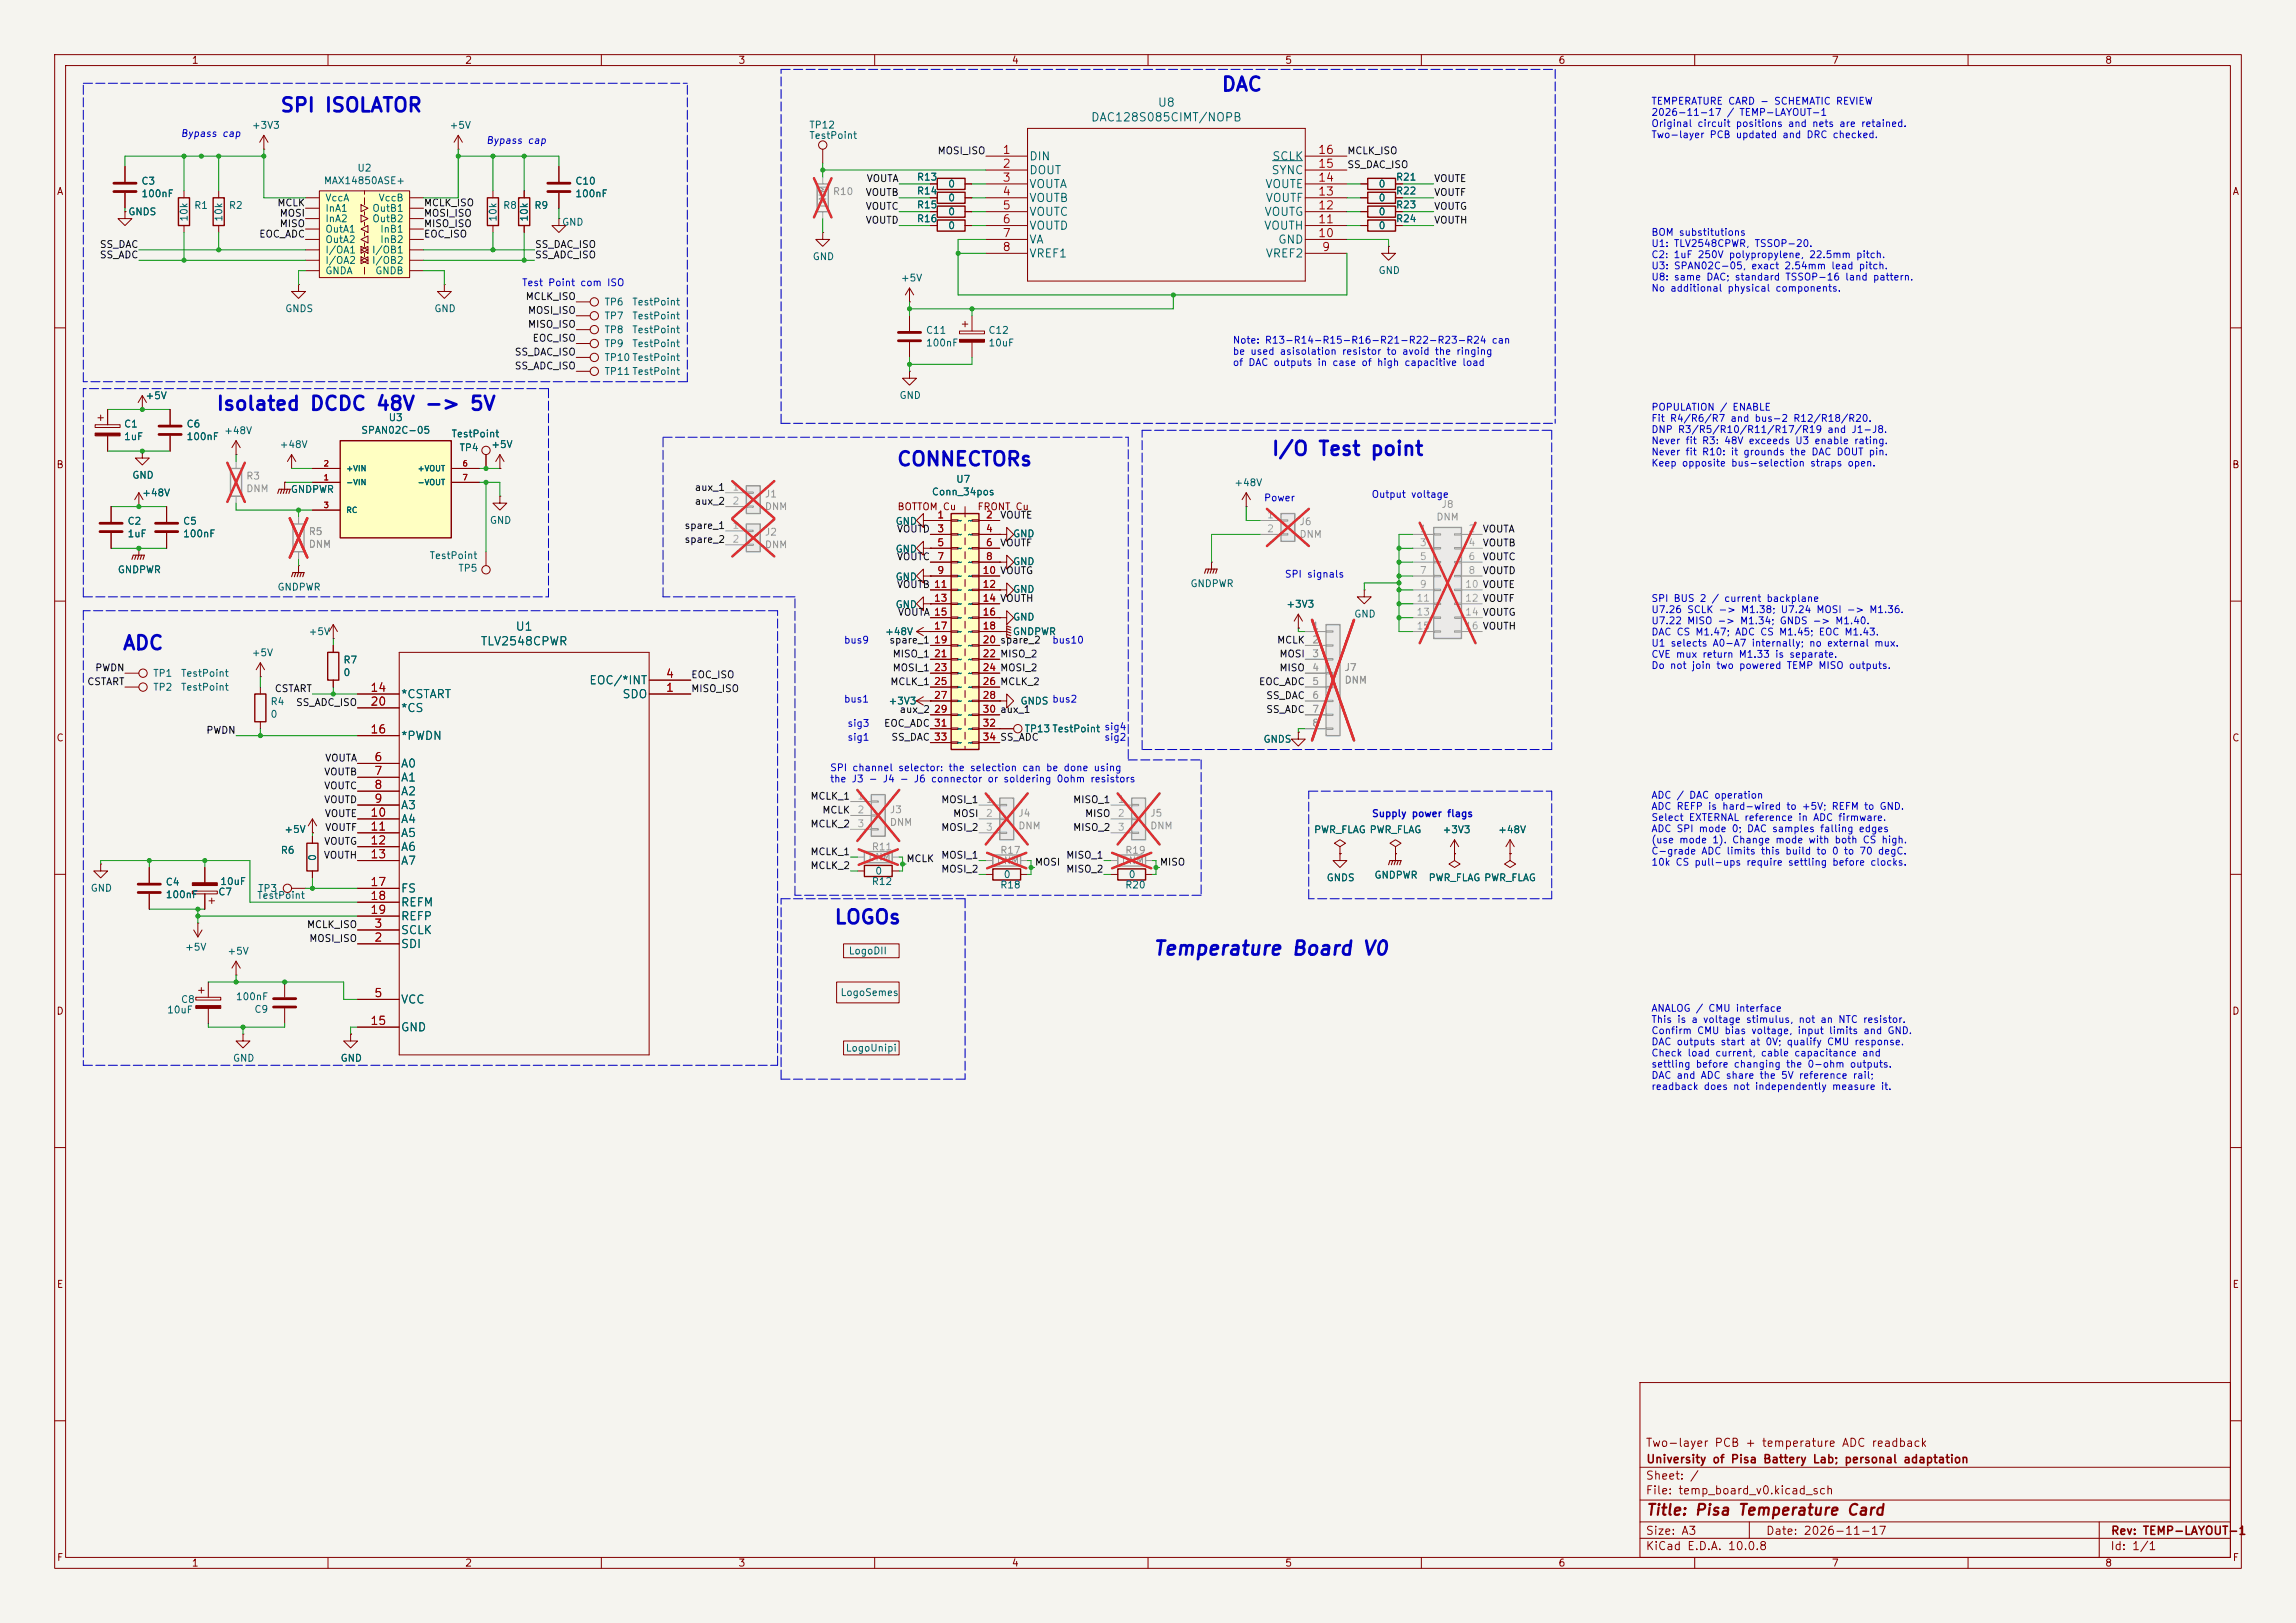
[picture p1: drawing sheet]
<svg xmlns="http://www.w3.org/2000/svg" width="420mm" height="297mm" viewBox="0 0 420 297" stroke-linecap="round" stroke-linejoin="round" font-family="sans-serif">
<defs><g id="words">
<text font-size="2.6" fill="#0000c2" x="210.8" y="175.4">Temperature Board V0</text>
<g font-size="2.5" fill="#0000c2">
<text x="223.3" y="17.3">DAC</text>
<text x="51.1" y="21.1">SPI ISOLATOR</text>
<text x="39.5" y="75.7">Isolated DCDC 48V -&gt; 5V</text>
<text x="163.9" y="85.9">CONNECTORs</text>
<text x="232.5" y="84">I/O Test point</text>
<text x="22.3" y="119.6">ADC</text>
<text x="152.5" y="169.7">LOGOs</text>
</g>
<text font-size="2" fill="#840000" x="301" y="277.8">Title: Pisa Temperature Card</text>
<g font-size="1.5" fill="#006464">
<text x="199.5" y="22.6">DAC128S085CIMT/NOPB</text>
<text x="211.7" y="19.9">U8</text>
<text x="188.2" y="29.7">DIN</text>
<text x="232.6" y="29.7">SCLK</text>
<text x="188.2" y="32.3">DOUT</text>
<text x="188.2" y="34.8">VOUTA</text>
<text x="231.3" y="34.8">VOUTE</text>
<text x="232.5" y="32.3">SYNC</text>
<text x="188.2" y="37.3">VOUTB</text>
<text x="188.2" y="39.9">VOUTC</text>
<text x="231.2" y="39.9">VOUTG</text>
<text x="231.4" y="37.3">VOUTF</text>
<text x="188.2" y="42.4">VOUTD</text>
<text x="188.2" y="45">VA</text>
<text x="188.2" y="47.5">VREF1</text>
<text x="231.1" y="42.4">VOUTH</text>
<text x="231.4" y="47.5">VREF2</text>
<text x="233.7" y="45">GND</text>
<text x="87.8" y="118.5">TLV2548CPWR</text>
<text x="94.2" y="115.8">U1</text>
<text x="107.7" y="125.6">EOC/*INT</text>
<text x="73.2" y="128.1">*CSTART</text>
<text x="73.2" y="130.7">*CS</text>
<text x="113.7" y="128.1">SDO</text>
<text x="73.2" y="135.8">*PWDN</text>
<text x="73.2" y="140.8">A0</text>
<text x="73.2" y="143.4">A1</text>
<text x="73.2" y="145.9">A2</text>
<text x="73.2" y="148.5">A3</text>
<text x="73.2" y="151">A4</text>
<text x="73.2" y="153.5">A5</text>
<text x="73.2" y="156.1">A6</text>
<text x="73.2" y="158.6">A7</text>
<text x="73.2" y="163.7">FS</text>
<text x="73.2" y="166.2">REFM</text>
<text x="73.2" y="173.9">SDI</text>
<text x="73.2" y="171.3">SCLK</text>
<text x="73.2" y="168.8">REFP</text>
<text x="73.2" y="184">VCC</text>
<text x="73.2" y="189.1">GND</text>
</g>
<g font-size="1.5" fill="#a90000">
<text x="183.3" y="28.5">1</text>
<text x="241" y="28.5">16</text>
<text x="183.3" y="31.1">2</text>
<text x="183.3" y="33.6">3</text>
<text x="241" y="33.6">14</text>
<text x="241" y="31.1">15</text>
<text x="183.3" y="36.2">4</text>
<text x="183.3" y="38.7">5</text>
<text x="183.3" y="41.2">6</text>
<text x="241" y="41.2">11</text>
<text x="241" y="38.7">12</text>
<text x="241" y="36.2">13</text>
<text x="183.3" y="43.8">7</text>
<text x="183.3" y="46.3">8</text>
<text x="241" y="43.8">10</text>
<text x="241.7" y="46.3">9</text>
<text x="121.7" y="124.4">4</text>
<text x="67.6" y="127">14</text>
<text x="67.6" y="129.5">20</text>
<text x="121.7" y="127">1</text>
<text x="67.6" y="134.6">16</text>
<text x="68.4" y="139.7">6</text>
<text x="68.4" y="142.2">7</text>
<text x="67.6" y="149.8">10</text>
<text x="68.4" y="144.7">8</text>
<text x="68.4" y="147.3">9</text>
<text x="67.6" y="152.4">11</text>
<text x="67.6" y="154.9">12</text>
<text x="67.6" y="157.4">13</text>
<text x="67.6" y="162.5">17</text>
<text x="67.6" y="165.1">18</text>
<text x="67.6" y="167.6">19</text>
<text x="68.4" y="172.7">2</text>
<text x="68.4" y="170.1">3</text>
<text x="68.4" y="182.8">5</text>
<text x="67.6" y="187.9">15</text>
</g>
<g font-size="1.5" fill="#840000">
<text x="300.9" y="265.1">Two-layer PCB + temperature ADC readback</text>
<text x="301" y="268.1">University of Pisa Battery Lab; personal adaptation</text>
<text x="300.9" y="273.8">File: temp_board_v0.kicad_sch</text>
<text x="300.9" y="271.1">Sheet: /</text>
<text x="300.9" y="281.2">Size: A3</text>
<text x="322.9" y="281.2">Date: 2026-11-17</text>
<text x="386" y="281.2">Rev: TEMP-LAYOUT-1</text>
<text x="300.9" y="284">KiCad E.D.A. 10.0.8</text>
<text x="385.9" y="284">Id: 1/1</text>
</g>
<g font-size="1.3" fill="#840000">
<text x="35" y="12">1</text>
<text x="85" y="12">2</text>
<text x="135" y="12">3</text>
<text x="185" y="12">4</text>
<text x="235" y="12">5</text>
<text x="285" y="12">6</text>
<text x="335" y="12">7</text>
<text x="385" y="12">8</text>
<text x="10.3" y="36">A</text>
<text x="408.3" y="36">A</text>
<text x="10.2" y="86">B</text>
<text x="408.2" y="86">B</text>
<text x="164.1" y="93.7">BOTTOM Cu</text>
<text x="178.7" y="93.7">FRONT Cu</text>
<text x="10.2" y="136">C</text>
<text x="408.2" y="136">C</text>
<text x="10.2" y="186">D</text>
<text x="408.2" y="186">D</text>
<text x="10.3" y="236">E</text>
<text x="408.3" y="236">E</text>
<text x="10.3" y="286">F</text>
<text x="35" y="287">1</text>
<text x="85" y="287">2</text>
<text x="135" y="287">3</text>
<text x="185" y="287">4</text>
<text x="235" y="287">5</text>
<text x="285" y="287">6</text>
<text x="335" y="287">7</text>
<text x="385" y="287">8</text>
<text x="408.3" y="286">F</text>
</g>
<g font-size="1.3" fill="#006464">
<text x="46" y="23.9">+3V3</text>
<text x="82.1" y="23.9">+5V</text>
<text x="147.9" y="23.8">TP12</text>
<text x="147.9" y="25.7">TestPoint</text>
<text x="25.8" y="34.1">C3</text>
<text x="59.1" y="34">MAX14850ASE+</text>
<text x="65.3" y="31.7">U2</text>
<text x="105.1" y="34.1">C10</text>
<text x="167.6" y="33.3">R13</text>
<text x="167.6" y="35.9">R14</text>
<text x="173.3" y="34.6">0</text>
<text x="252.1" y="34.6">0</text>
<text x="255.3" y="35.9">R22</text>
<text x="255.3" y="33.3">R21</text>
<text x="23.4" y="39.7">GNDS</text>
<text x="25.8" y="36.4">100nF</text>
<text x="34.6" y="40.7" transform="rotate(-90 34.6 40.7)">10k</text>
<text x="35.4" y="38.5">R1</text>
<text x="41" y="40.7" transform="rotate(-90 41 40.7)">10k</text>
<text x="41.8" y="38.5">R2</text>
<text x="59.4" y="37.2">VccA</text>
<text x="59.4" y="39.1">InA1</text>
<text x="59.4" y="41">InA2</text>
<text x="68" y="41">OutB2</text>
<text x="68" y="39.1">OutB1</text>
<text x="69.2" y="37.2">VccB</text>
<text x="91.1" y="40.7" transform="rotate(-90 91.1 40.7)">10k</text>
<text x="91.9" y="38.5">R8</text>
<text x="96.8" y="40.7" transform="rotate(-90 96.8 40.7)">10k</text>
<text x="97.6" y="38.5">R9</text>
<text x="102.7" y="41.6">GND</text>
<text x="105.1" y="36.4">100nF</text>
<text x="167.6" y="38.4">R15</text>
<text x="167.6" y="41">R16</text>
<text x="173.3" y="37.2">0</text>
<text x="173.3" y="39.7">0</text>
<text x="252.1" y="39.7">0</text>
<text x="252.1" y="37.2">0</text>
<text x="255.3" y="38.4">R23</text>
<text x="255.3" y="41">R24</text>
<text x="59.4" y="42.9">OutA1</text>
<text x="59.4" y="44.8">OutA2</text>
<text x="59.4" y="46.7">I/OA1</text>
<text x="67.9" y="46.7">I/OB1</text>
<text x="69.5" y="44.8">InB2</text>
<text x="69.5" y="42.9">InB1</text>
<text x="148.6" y="47.9">GND</text>
<text x="173.3" y="42.2">0</text>
<text x="252.1" y="42.2">0</text>
<text x="59.4" y="48.6">I/OA2</text>
<text x="59.4" y="50.5">GNDA</text>
<text x="67.9" y="48.6">I/OB2</text>
<text x="68.5" y="50.5">GNDB</text>
<text x="164.7" y="51.8">+5V</text>
<text x="252.1" y="50.4">GND</text>
<text x="52.1" y="57.4">GNDS</text>
<text x="79.3" y="57.4">GND</text>
<text x="110.5" y="58.7">TP7</text>
<text x="110.5" y="56.2">TP6</text>
<text x="115.6" y="58.7">TestPoint</text>
<text x="115.6" y="56.2">TestPoint</text>
<text x="110.5" y="61.3">TP8</text>
<text x="110.5" y="63.8">TP9</text>
<text x="115.6" y="61.3">TestPoint</text>
<text x="115.6" y="63.8">TestPoint</text>
<text x="169.3" y="61.4">C11</text>
<text x="169.3" y="63.7">100nF</text>
<text x="180.7" y="61.4">C12</text>
<text x="180.7" y="63.7">10uF</text>
<text x="110.5" y="66.4">TP10 TestPoint</text>
<text x="110.5" y="68.9">TP11 TestPoint</text>
<text x="26.5" y="73.4">+5V</text>
<text x="71" y="77.4">U3</text>
<text x="164.4" y="73.3">GND</text>
<text x="22.6" y="78.5">C1</text>
<text x="22.6" y="80.8">1uF</text>
<text x="34" y="78.5">C6</text>
<text x="34" y="80.8">100nF</text>
<text x="40.9" y="79.8">+48V</text>
<text x="51.1" y="82.3">+48V</text>
<text x="66" y="79.7">SPAN02C-05</text>
<text x="82.5" y="80.3">TestPoint</text>
<text x="83.9" y="82.9">TP4</text>
<text x="89.8" y="82.3">+5V</text>
<text x="24.1" y="87.9">GND</text>
<text x="174.8" y="88.6">U7</text>
<text x="225.7" y="89.3">+48V</text>
<text x="25.9" y="91.1">+48V</text>
<text x="53.1" y="90.5">GNDPWR</text>
<text x="170.4" y="91">Conn_34pos</text>
<text x="23.2" y="96.3">C2</text>
<text x="23.2" y="98.6">1uF</text>
<text x="33.4" y="96.3">C5</text>
<text x="33.4" y="98.6">100nF</text>
<text x="89.5" y="96.2">GND</text>
<text x="163.7" y="96.3">GND</text>
<text x="163.7" y="101.4">GND</text>
<text x="175" y="96.2">~ ~</text>
<text x="175" y="98.8">~ ~</text>
<text x="175" y="101.3">~ ~</text>
<text x="185.2" y="98.6">GND</text>
<text x="21.4" y="105.2">GNDPWR</text>
<text x="78.5" y="102.6">TestPoint</text>
<text x="83.7" y="104.9">TP5</text>
<text x="163.7" y="106.5">GND</text>
<text x="175" y="103.8">~ ~</text>
<text x="175" y="106.4">~ ~</text>
<text x="185.2" y="103.7">GND</text>
<text x="217.7" y="107.7">GNDPWR</text>
<text x="50.7" y="108.4">GNDPWR</text>
<text x="163.7" y="111.6">GND</text>
<text x="175" y="108.9">~ ~</text>
<text x="175" y="111.5">~ ~</text>
<text x="175" y="114">~ ~</text>
<text x="185.2" y="113.9">GND</text>
<text x="185.2" y="108.8">GND</text>
<text x="235.2" y="111.5">+3V3</text>
<text x="247.6" y="113.3">GND</text>
<text x="56.4" y="116.5">+5V</text>
<text x="161.8" y="116.5">+48V</text>
<text x="175" y="116.5">~ ~</text>
<text x="175" y="119.1">~ ~</text>
<text x="185.2" y="116.5">GNDPWR</text>
<text x="27.9" y="124.2">TP1</text>
<text x="33" y="124.2">TestPoint</text>
<text x="45.9" y="120.4">+5V</text>
<text x="62.7" y="121.7">R7</text>
<text x="62.7" y="124">0</text>
<text x="175" y="121.6">~ ~</text>
<text x="175" y="124.2">~ ~</text>
<text x="27.9" y="126.7">TP2</text>
<text x="33" y="126.7">TestPoint</text>
<text x="49.4" y="129.3">R4</text>
<text x="49.4" y="131.6">0</text>
<text x="162.4" y="129.2">+3V3</text>
<text x="175" y="126.7">~ ~</text>
<text x="175" y="129.2">~ ~</text>
<text x="175" y="131.8">~ ~</text>
<text x="186.6" y="129.2">GNDS</text>
<text x="175" y="134.3">~ ~</text>
<text x="175" y="136.9">~ ~</text>
<text x="187.3" y="134.3">TP13 TestPoint</text>
<text x="231" y="136.2">GNDS</text>
<text x="51.9" y="152.7">+5V</text>
<text x="240.3" y="152.8">PWR_FLAG PWR_FLAG</text>
<text x="263.8" y="152.8">+3V3</text>
<text x="273.9" y="152.8">+48V</text>
<text x="51.3" y="156.5">R6</text>
<text x="58.1" y="157.7" transform="rotate(-90 58.1 157.7)">0</text>
<text x="160" y="160.3">0</text>
<text x="183.5" y="161">0</text>
<text x="206.4" y="161">0</text>
<text x="242.6" y="161.6">GNDS</text>
<text x="251.3" y="161.1">GNDPWR</text>
<text x="261.2" y="161.6">PWR_FLAG PWR_FLAG</text>
<text x="16.5" y="163.5">GND</text>
<text x="30.2" y="162.4">C4</text>
<text x="30.2" y="164.7">100nF</text>
<text x="39.8" y="164.2">C7</text>
<text x="40.2" y="162.3">10uF</text>
<text x="46.9" y="164.8">TestPoint</text>
<text x="47.1" y="163.5">TP3</text>
<text x="159.4" y="162.3">R12</text>
<text x="182.9" y="162.9">R18</text>
<text x="205.7" y="162.9">R20</text>
<text x="33.8" y="174.3">+5V</text>
<text x="41.5" y="175">+5V</text>
<text x="155.1" y="175">LogoDII</text>
<text x="30.5" y="185.7">10uF</text>
<text x="33" y="183.8">C8</text>
<text x="43" y="183.3">100nF</text>
<text x="46.4" y="185.6">C9</text>
<text x="153.7" y="182.6">LogoSemes</text>
<text x="42.5" y="194.6">GND</text>
<text x="62.2" y="194.6">GND</text>
<text x="154.6" y="192.7">LogoUnipi</text>
</g>
<g font-size="1.3" fill="#0000c2">
<text x="302" y="19.5">TEMPERATURE CARD - SCHEMATIC REVIEW</text>
<text x="302" y="21.5">2026-11-17 / TEMP-LAYOUT-1</text>
<text x="302" y="23.5">Original circuit positions and nets are retained.</text>
<text x="32.9" y="25.4">Bypass cap</text>
<text x="88.8" y="26.6">Bypass cap</text>
<text x="302" y="25.6">Two-layer PCB updated and DRC checked.</text>
<text x="302" y="43.5">BOM substitutions</text>
<text x="302" y="45.5">U1: TLV2548CPWR, TSSOP-20.</text>
<text x="302" y="47.5">C2: 1uF 250V polypropylene, 22.5mm pitch.</text>
<text x="95.4" y="52.7">Test Point com ISO</text>
<text x="302" y="49.6">U3: SPAN02C-05, exact 2.54mm lead pitch.</text>
<text x="302" y="51.6">U8: same DAC; standard TSSOP-16 land pattern.</text>
<text x="302" y="53.7">No additional physical components.</text>
<text x="225.4" y="63.2">Note: R13-R14-R15-R16-R21-R22-R23-R24 can</text>
<text x="225.4" y="65.2">be used asisolation resistor to avoid the ringing</text>
<text x="225.4" y="67.3">of DAC outputs in case of high capacitive load</text>
<text x="302" y="75.5">POPULATION / ENABLE</text>
<text x="302" y="77.5">Fit R4/R6/R7 and bus-2 R12/R18/R20.</text>
<text x="302" y="79.5">DNP R3/R5/R10/R11/R17/R19 and J1-J8.</text>
<text x="302" y="81.6">Never fit R3: 48V exceeds U3 enable rating.</text>
<text x="302" y="83.6">Never fit R10: it grounds the DAC DOUT pin.</text>
<text x="302" y="85.7">Keep opposite bus-selection straps open.</text>
<text x="231.1" y="92">Power</text>
<text x="250.8" y="91.4">Output voltage</text>
<text x="234.9" y="106">SPI signals</text>
<text x="302" y="110.5">SPI BUS 2 / current backplane</text>
<text x="302" y="112.5">U7.26 SCLK -&gt; M1.38; U7.24 MOSI -&gt; M1.36.</text>
<text x="154.3" y="118.1">bus9</text>
<text x="192.4" y="118.1">bus10</text>
<text x="302" y="114.5">U7.22 MISO -&gt; M1.34; GNDS -&gt; M1.40.</text>
<text x="302" y="116.6">DAC CS M1.47; ADC CS M1.45; EOC M1.43.</text>
<text x="302" y="118.6">U1 selects A0-A7 internally; no external mux.</text>
<text x="302" y="120.7">CVE mux return M1.33 is separate.</text>
<text x="302" y="122.7">Do not join two powered TEMP MISO outputs.</text>
<text x="154.3" y="128.9">bus1</text>
<text x="192.4" y="128.9">bus2</text>
<text x="154.9" y="135.9">sig1</text>
<text x="154.9" y="133.3">sig3</text>
<text x="201.9" y="135.9">sig2</text>
<text x="201.9" y="134">sig4</text>
<text x="151.7" y="141.4">SPI channel selector: the selection can be done using</text>
<text x="151.7" y="143.5">the J3 - J4 - J6 connector or soldering 0ohm resistors</text>
<text x="250.9" y="149.8">Supply power flags</text>
<text x="302" y="146.5">ADC / DAC operation</text>
<text x="302" y="148.5">ADC REFP is hard-wired to +5V; REFM to GND.</text>
<text x="302" y="150.5">Select EXTERNAL reference in ADC firmware.</text>
<text x="302" y="152.6">ADC SPI mode 0; DAC samples falling edges</text>
<text x="302" y="154.6">(use mode 1). Change mode with both CS high.</text>
<text x="302" y="156.7">C-grade ADC limits this build to 0 to 70 degC.</text>
<text x="302" y="158.7">10k CS pull-ups require settling before clocks.</text>
<text x="302" y="185.5">ANALOG / CMU interface</text>
<text x="302" y="187.5">This is a voltage stimulus, not an NTC resistor.</text>
<text x="302" y="189.5">Confirm CMU bias voltage, input limits and GND.</text>
<text x="302" y="191.6">DAC outputs start at 0V; qualify CMU response.</text>
<text x="302" y="193.6">Check load current, cable capacitance and</text>
<text x="302" y="195.7">settling before changing the 0-ohm outputs.</text>
<text x="302" y="197.7">DAC and ADC share the 5V reference rail;</text>
<text x="302" y="199.8">readback does not independently measure it.</text>
</g>
<g font-size="1.3" fill="#0f0f0f">
<text x="171.4" y="28.5">MOSI_ISO</text>
<text x="246.4" y="28.5">MCLK_ISO</text>
<text x="158.4" y="33.6">VOUTA</text>
<text x="246.4" y="31.1">SS_DAC_ISO</text>
<text x="262.2" y="33.6">VOUTE</text>
<text x="50.6" y="38.1">MCLK</text>
<text x="51.1" y="40">MOSI</text>
<text x="51.1" y="41.9">MISO</text>
<text x="77.4" y="41.9">MISO_ISO</text>
<text x="77.4" y="38.1">MCLK_ISO</text>
<text x="77.4" y="40">MOSI_ISO</text>
<text x="158.3" y="36.2">VOUTB</text>
<text x="158.3" y="41.2">VOUTD</text>
<text x="158.3" y="38.7">VOUTC</text>
<text x="262.2" y="36.2">VOUTF</text>
<text x="262.2" y="38.7">VOUTG</text>
<text x="262.2" y="41.2">VOUTH</text>
<text x="18.2" y="45.7">SS_DAC</text>
<text x="18.2" y="47.6">SS_ADC</text>
<text x="47.3" y="43.8">EOC_ADC</text>
<text x="77.4" y="43.8">EOC_ISO</text>
<text x="97.8" y="45.7">SS_DAC_ISO</text>
<text x="97.8" y="47.6">SS_ADC_ISO</text>
<text x="96.1" y="55.2">MCLK_ISO</text>
<text x="96.5" y="57.7">MOSI_ISO</text>
<text x="94.1" y="65.4">SS_DAC_ISO</text>
<text x="96.5" y="60.3">MISO_ISO</text>
<text x="97.3" y="62.8">EOC_ISO</text>
<text x="94.1" y="67.9">SS_ADC_ISO</text>
<text x="127" y="90.1">aux_1</text>
<text x="127" y="92.7">aux_2</text>
<text x="182.9" y="95.2">VOUTE</text>
<text x="125.1" y="99.7">spare_2</text>
<text x="125.1" y="97.1">spare_1</text>
<text x="164" y="97.8">VOUTD</text>
<text x="182.9" y="100.3">VOUTF</text>
<text x="271.1" y="97.8">VOUTA</text>
<text x="271.1" y="100.3">VOUTB</text>
<text x="164" y="102.8">VOUTC</text>
<text x="164" y="107.9">VOUTB 11</text>
<text x="271.1" y="105.4">VOUTD</text>
<text x="271.1" y="102.8">VOUTC</text>
<text x="164.1" y="113">VOUTA 15</text>
<text x="162.6" y="118.1">spare_1</text>
<text x="233.5" y="118.1">MCLK</text>
<text x="15.9" y="125.7">CSTART</text>
<text x="17.3" y="123.2">PWDN</text>
<text x="126.3" y="124.4">EOC_ISO</text>
<text x="162.8" y="125.7">MCLK_1</text>
<text x="163.2" y="120.6">MISO_1</text>
<text x="163.2" y="123.2">MOSI_1</text>
<text x="230.2" y="125.7">EOC_ADC</text>
<text x="233.9" y="123.2">MISO</text>
<text x="233.9" y="120.6">MOSI</text>
<text x="50.1" y="127">CSTART</text>
<text x="54.1" y="129.5">SS_ADC_ISO</text>
<text x="126.3" y="127">MISO_ISO</text>
<text x="164.4" y="130.8">aux_2</text>
<text x="231.5" y="130.8">SS_ADC</text>
<text x="231.5" y="128.2">SS_DAC</text>
<text x="37.6" y="134.6">PWDN</text>
<text x="161.6" y="133.3">EOC_ADC 31</text>
<text x="162.9" y="135.9">SS_DAC 33</text>
<text x="59.2" y="142.2">VOUTB</text>
<text x="59.4" y="139.7">VOUTA</text>
<text x="59.2" y="147.3">VOUTD</text>
<text x="59.2" y="144.7">VOUTC</text>
<text x="59.3" y="149.8">VOUTE</text>
<text x="148.2" y="146.6">MCLK_1</text>
<text x="150.3" y="149.2">MCLK</text>
<text x="172.1" y="147.3">MOSI_1</text>
<text x="174.2" y="149.8">MOSI</text>
<text x="196.2" y="147.3">MISO_1</text>
<text x="198.4" y="149.8">MISO</text>
<text x="59.2" y="154.9">VOUTG</text>
<text x="59.4" y="152.4">VOUTF</text>
<text x="148.2" y="151.7">MCLK_2</text>
<text x="172.1" y="152.4">MOSI_2</text>
<text x="196.2" y="152.4">MISO_2</text>
<text x="59.1" y="157.4">VOUTH</text>
<text x="148.2" y="159.3">MCLK_2</text>
<text x="148.2" y="156.8">MCLK_1</text>
<text x="165.7" y="158.1">MCLK</text>
<text x="172.1" y="157.4">MOSI_1</text>
<text x="172.1" y="160">MOSI_2</text>
<text x="189.2" y="158.7">MOSI</text>
<text x="194.9" y="160">MISO_2</text>
<text x="194.9" y="157.4">MISO_1</text>
<text x="212.1" y="158.7">MISO</text>
<text x="56" y="170.1">MCLK_ISO</text>
<text x="56.5" y="172.7">MOSI_ISO</text>
</g>
<g font-size="1.3" fill="#939391">
<text x="152.3" y="36">R10</text>
<text x="151.5" y="38.1" transform="rotate(-90 151.5 38.1)">DNM</text>
<text x="44.9" y="88.1">R3</text>
<text x="44.9" y="90.4">DNM</text>
<text x="139.8" y="91.3">J1</text>
<text x="139.8" y="93.6">DNM</text>
<text x="262.6" y="95.6">DNM</text>
<text x="263.6" y="93.2">J8</text>
<text x="56.4" y="98.2">R5</text>
<text x="56.4" y="100.5">DNM</text>
<text x="139.8" y="98.3">J2</text>
<text x="139.8" y="100.6">DNM</text>
<text x="237.6" y="96.4">J6</text>
<text x="237.6" y="98.7">DNM</text>
<text x="245.9" y="123.1">J7</text>
<text x="245.9" y="125.4">DNM</text>
<text x="162.7" y="149.1">J3</text>
<text x="186.2" y="149.8">J4</text>
<text x="210.3" y="149.8">J5</text>
<text x="159.4" y="155.9">R11</text>
<text x="162.7" y="151.4">DNM</text>
<text x="186.2" y="152.1">DNM</text>
<text x="210.3" y="152.1">DNM</text>
<text x="158.7" y="157.8">DNM</text>
<text x="182.2" y="158.4">DNM</text>
<text x="182.9" y="156.5">R17</text>
<text x="205.1" y="158.4">DNM</text>
<text x="205.7" y="156.5">R19</text>
</g>
<g font-size="1.3" fill="#a5a4a2">
<text x="133.9" y="90.1">1</text>
<text x="133.9" y="92.6">2</text>
<text x="231.7" y="95.2">1</text>
<text x="133.9" y="97.1">1</text>
<text x="133.9" y="99.6">2</text>
<text x="231.7" y="97.7">2</text>
<text x="259.6" y="97.7">1</text>
<text x="259.6" y="100.2">3</text>
<text x="268.5" y="97.7">2</text>
<text x="268.5" y="100.2">4</text>
<text x="259.6" y="102.8">5</text>
<text x="259.6" y="105.3">7</text>
<text x="259.6" y="107.9">9</text>
<text x="267.9" y="107.9">10 VOUTE</text>
<text x="268.5" y="102.8">6</text>
<text x="268.5" y="105.3">8</text>
<text x="259" y="110.4">11</text>
<text x="259" y="112.9">13</text>
<text x="267.9" y="110.4">12 VOUTF</text>
<text x="267.9" y="112.9">14 VOUTG</text>
<text x="239.9" y="115.5">1</text>
<text x="239.9" y="118">2</text>
<text x="259" y="115.5">15</text>
<text x="267.9" y="115.5">16 VOUTH</text>
<text x="239.9" y="120.6">3</text>
<text x="239.9" y="123.1">4</text>
<text x="239.9" y="125.6">5</text>
<text x="239.9" y="128.2">6</text>
<text x="239.9" y="130.7">7</text>
<text x="239.9" y="133.3">8</text>
<text x="156.7" y="146.6">1</text>
<text x="156.7" y="149.1">2</text>
<text x="180.2" y="147.2">1</text>
<text x="180.2" y="149.8">2</text>
<text x="204.4" y="147.2">1</text>
<text x="204.4" y="149.8">2</text>
<text x="156.7" y="151.7">3</text>
<text x="180.2" y="152.3">3</text>
<text x="204.4" y="152.3">3</text>
</g>
<g font-size="1.3" fill="#a90000">
<text x="171.4" y="95.2">1</text>
<text x="180.2" y="95.2">2</text>
<text x="171.4" y="97.7">3</text>
<text x="171.4" y="100.2">5</text>
<text x="180.2" y="97.7">4</text>
<text x="180.2" y="100.2">6</text>
<text x="170.7" y="107.9">11</text>
<text x="171.4" y="102.8">7</text>
<text x="171.4" y="105.3">9</text>
<text x="179.6" y="105.3">10 VOUTG</text>
<text x="179.6" y="107.9">12</text>
<text x="179.6" y="105.3">10</text>
<text x="180.2" y="102.8">8</text>
<text x="170.7" y="110.4">13</text>
<text x="170.7" y="112.9">15</text>
<text x="179.6" y="110.4">14 VOUTH</text>
<text x="179.6" y="112.9">16</text>
<text x="179.6" y="110.4">14</text>
<text x="170.7" y="115.5">17</text>
<text x="170.7" y="118">19</text>
<text x="179.6" y="115.5">18</text>
<text x="179.6" y="118">20 spare_2</text>
<text x="179.6" y="118">20</text>
<text x="170.7" y="120.6">21</text>
<text x="170.7" y="123.1">23</text>
<text x="170.7" y="125.6">25</text>
<text x="179.6" y="120.6">22 MISO_2</text>
<text x="179.6" y="123.1">24 MOSI_2</text>
<text x="179.6" y="125.6">26 MCLK_2</text>
<text x="179.6" y="120.6">22</text>
<text x="179.6" y="123.1">24</text>
<text x="179.6" y="125.6">26</text>
<text x="170.7" y="128.2">27</text>
<text x="170.7" y="130.7">29</text>
<text x="179.6" y="128.2">28</text>
<text x="179.6" y="130.7">30 aux_1</text>
<text x="179.6" y="130.7">30</text>
<text x="170.7" y="133.3">31</text>
<text x="170.7" y="135.8">33</text>
<text x="179.6" y="133.3">32</text>
<text x="179.6" y="135.8">34 SS_ADC</text>
<text x="179.6" y="135.8">34</text>
</g>
<g font-size="1" fill="#a90000">
<text x="59.1" y="88.1">1</text>
<text x="59.1" y="85.6">2</text>
<text x="84.5" y="85.6">6</text>
<text x="84.5" y="88.1">7</text>
<text x="59.1" y="93.2">3</text>
</g>
<g font-size="1" fill="#006464">
<text x="63.2" y="89">-VIN</text>
<text x="63.2" y="86.5">+VIN</text>
<text x="76.3" y="86.5">+VOUT</text>
<text x="76.3" y="89">-VOUT</text>
<text x="63.2" y="94.1">RC</text>
</g>
</g></defs>
<path d="M0 0h420v297h-420z" fill="#f5f4ef" stroke="#f5f4ef" stroke-width=".18"/>
<g fill="none" stroke="#840000" stroke-width=".18">
<path d="M10 10h400v277h-400zM12 12h396v273h-396zM60 10v2M110 10v2M160 10v2M210 10v2M260 10v2M310 10v2M360 10v2M10 60h2M408 60h2M10 110h2"/>
<path d="M408 110h2M10 160h2M408 160h2M10 210h2M408 210h2M300 253h108v32h-108zM10 260h2M300 278.5h108M300 274.5h108M300 268.5h108M320 278.5v3M384 278.5v6.5"/>
<path d="M408 260h2M60 285v2M110 285v2M160 285v2M210 285v2M260 285v2M300 281.5h108M310 285v2M360 285v2"/>
</g>
<path d="M207 146.1h2.5v7.6h-2.5z" fill="#ebeae8"/>
<path d="M207 146.1h2.5v7.6h-2.5z" fill="none" stroke="#9c9b98" stroke-width=".25"/>
<path d="M203.2 147.3h3.8M203.2 149.9h3.8M203.2 152.4h3.8M207 147.2h1.3v.2h-1.3zM207 149.7h1.3v.3h-1.3zM207 152.3h1.3v.2h-1.3z" fill="none" stroke="#9c9b98" stroke-width=".18"/>
<path d="M204.4 145.2l7.7 9.3M212.1 145.2l-7.7 9.3" fill="none" stroke="#e12e31" stroke-width=".46"/>
<path d="M174 94h5.1v43.2h-5.1z" fill="#ffffc2"/>
<g fill="none" stroke="#840000" stroke-width=".18">
<path d="M170.2 38.7h1.2M170.2 33.7h1.2M170.2 36.2h1.2M176.5 38.7h1.3M176.5 33.7h1.3M176.5 36.2h1.3M180.3 38.7h7.7M180.3 33.7h7.7M180.3 28.6h7.7M180.3 31.1h7.7M180.3 36.2h7.7M188 23.5h50.8v27.9h-50.8z"/>
<path d="M238.8 38.7h7.6M238.8 33.7h7.6M238.8 28.6h7.6M238.8 31.1h7.6M238.8 36.2h7.6M248.9 38.7h1.3M255.3 38.7h1.2M54.6 52.1v1.2h1.3l-1.3 1.3-1.3-1.3h1.3M54.6 52.1h.1M105.4 57.8h2.5M170.2 41.3h1.2M176 59.3h1"/>
<path d="M176.5 58.8v1M176.5 41.3h1.3M177.8 57.8v2.8M180.3 41.3h7.7M180.3 43.8h7.7M180.3 46.4h7.7M238.8 41.3h7.6M238.8 43.8h7.6M238.8 46.4h7.6M248.9 41.3h1.3M254 45.1v1.3h1.3l-1.3 1.2-1.3-1.2h1.3M254 45.1h.1"/>
<path d="M255.3 41.3h1.2M105.4 65.4h2.5M105.4 67.9h2.5M105.4 60.3h2.5M175.5 60.6h4.6v.5h-4.6zM177.8 62.6v2.8M168.9 95.3v-1.3l-1.3 1.3 1.3 1.2v-1.2h1.3M170.2 95.3h.1M170.2 95.3h3.8M170.2 97.8h3.8M174 95.1h1.3v.3h-1.3zM174 97.7h1.3v.2h-1.3z"/>
<path d="M176.5 92.7v1.9M176.5 95.9v1.3M176.5 98.4v1.3M177.8 95.1h1.3v.3h-1.3zM177.8 97.7h1.3v.2h-1.3zM179.1 95.3h3.8M179.1 97.8h3.8M182.9 97.8h1.2v-1.3l1.3 1.3-1.3 1.3v-1.3M182.9 97.8h.1M228 92.7h.1M228 90.2l-.8 1.2M228 90.2l.7 1.2"/>
<path d="M228 90.2v2.5M167.6 115.6h6.4M167.6 115.6l1.3 .7M168.9 100.3v-1.2l-1.3 1.2 1.3 1.3v-1.3h1.3M168.9 105.4v-1.3l-1.3 1.3 1.3 1.3v-1.3h1.3M168.9 110.5v-1.3l-1.3 1.3 1.3 1.3v-1.3h1.3M168.9 114.8l-1.3 .8M170.2 100.3h.1M170.2 105.4h.1M170.2 110.5h.1M170.2 115.6h.1M170.2 100.3h3.8"/>
<path d="M170.2 102.9h3.8M170.2 105.4h3.8M170.2 108h3.8M170.2 110.5h3.8M170.2 113h3.8M170.2 118.1h3.8M174 100.2h1.3v.3h-1.3zM174 102.7h1.3v.3h-1.3zM174 105.3h1.3v.2h-1.3zM174 107.8h1.3v.3h-1.3zM174 110.4h1.3v.2h-1.3zM174 112.9h1.3v.3h-1.3z"/>
<path d="M174 115.4h1.3v.3h-1.3zM174 118h1.3v.2h-1.3zM176.5 101v1.2M176.5 103.5v1.3M176.5 106v1.3M176.5 108.6v1.3M176.5 111.1v1.3M176.5 113.7v1.2M176.5 116.2v1.3M176.5 118.7v1.3M177.8 100.2h1.3v.3h-1.3zM177.8 102.7h1.3v.3h-1.3z"/>
<path d="M177.8 105.3h1.3v.2h-1.3zM177.8 107.8h1.3v.3h-1.3zM177.8 110.4h1.3v.2h-1.3zM177.8 112.9h1.3v.3h-1.3zM177.8 115.4h1.3v.3h-1.3zM177.8 118h1.3v.2h-1.3zM179.1 100.3h3.8M179.1 102.9h3.8M179.1 105.4h3.8M179.1 108h3.8M179.1 110.5h3.8M179.1 113h3.8"/>
<path d="M179.1 115.6h5M179.1 118.1h3.8M182.9 113h1.2v-1.2l1.3 1.2-1.3 1.3v-1.3M182.9 113h.1M182.9 115.6h.1M221.6 102.9h.1M221.6 102.9v1.2M237.5 114.9h.1M237.5 112.4l-.8 1.3M237.5 112.4l.8 1.3M237.5 112.4v2.5M249.6 108v1.2h1.2l-1.2 1.3-1.3-1.3h1.3"/>
<path d="M249.6 108h.1M167.6 128.3h6.4M167.6 128.3l1.3 .7M168.9 127.5l-1.3 .8M170.2 128.3h.1M170.2 120.7h3.8M170.2 123.2h3.8M170.2 125.7h3.8M170.2 130.8h3.8M170.2 133.4h3.8M170.2 135.9h3.8M174 120.5h1.3v.3h-1.3z"/>
<path d="M174 123.1h1.3v.2h-1.3zM174 125.6h1.3v.3h-1.3zM174 128.1h1.3v.3h-1.3zM174 130.7h1.3v.2h-1.3zM174 133.2h1.3v.3h-1.3zM174 135.8h1.3v.2h-1.3zM176.5 121.3v1.3M176.5 123.8v1.3M176.5 126.4v1.2M176.5 128.9v1.3M176.5 131.4v1.3M176.5 134v1.3"/>
<path d="M176.5 136.5v.7M177.8 120.5h1.3v.3h-1.3zM177.8 123.1h1.3v.2h-1.3zM177.8 125.6h1.3v.3h-1.3zM177.8 128.1h1.3v.3h-1.3zM177.8 130.7h1.3v.2h-1.3zM177.8 133.2h1.3v.3h-1.3zM177.8 135.8h1.3v.2h-1.3zM179.1 120.7h3.8M179.1 123.2h3.8M179.1 125.7h3.8M179.1 128.3h3.8"/>
<path d="M179.1 130.8h3.8M179.1 133.4h6.3M179.1 135.9h3.8M182.9 128.3h1.2v-1.3l1.3 1.3-1.3 1.2v-1.2M182.9 128.3h.1M237.5 134v1.3h1.3l-1.3 1.2-1.3-1.2h1.3M237.5 134h.1M245.1 154.9l1-.6-1-.6-1 .6 1 .6v1.3M245.1 156.2h.1M255.3 154.9l1-.6-1-.6-1 .6 1 .6v1.3M255.3 156.2h.1M255.3 156.2v1.3"/>
<path d="M266.1 156.2v1.3l1 .6-1 .7-1.1-.7 1.1-.6M266.1 156.2h.1M180.3 160h1.3M186.7 160h1.3M203.2 160h1.3M209.5 160h1.3M154.3 190.5h10.2v2.5h-10.2z"/>
<circle cx="108.7" cy="57.8" r=".76"/>
<circle cx="108.7" cy="67.9" r=".76"/>
<circle cx="108.7" cy="65.4" r=".76"/>
<circle cx="108.7" cy="60.3" r=".76"/>
<circle cx="186.2" cy="133.3" r=".76"/>
</g>
<path d="M171.4 32.6h5.1v2.1h-5.1zM171.4 35.2h5.1v2h-5.1zM171.4 37.7h5.1v2.1h-5.1zM250.2 37.7h5.1v2.1h-5.1zM171.4 40.3h5.1v2h-5.1zM250.2 40.3h5.1v2h-5.1zM174 94h5.1v43.2h-5.1zM181.6 159h5.1v2h-5.1zM204.5 159h5v2h-5z" fill="none" stroke="#840000" stroke-width=".25"/>
<path d="M184.1 116.1l.8 .2M184.1 115.6l.8 .2M184.1 115.1l.8 .2M184.9 114.8l-.8-.2v2l.8 .2M220.3 104.9l.3-.8h2l-.2 .8M221.1 104.1l-.2 .8M221.6 104.1l-.2 .8M222.1 104.1l-.2 .8M254 158.2l.3-.7h2l-.3 .7M254.8 157.5l-.3 .7M255.3 157.5l-.3 .7M255.8 157.5l-.3 .7" fill="none" stroke="#840000" stroke-width=".2"/>
<path d="M232.8 29.4h5.5" fill="none" stroke="#006464" stroke-width=".18"/>
<path d="M175.5 62.1h4.6v.5h-4.6z" fill="#840000" stroke="#840000" stroke-width=".18"/>
<path d="M204.5 156.5h5v2h-5z" fill="none" stroke="#9c9b98" stroke-width=".25"/>
<path d="M203.2 157.5h1.3M209.5 157.5h1.3" fill="none" stroke="#9c9b98" stroke-width=".18"/>
<path d="M203.4 156.1l7.2 2.8M210.6 156.1l-7.2 2.8" fill="none" stroke="#e12e31" stroke-width=".46"/>
<path d="M262.3 96.5h5v20.3h-5z" fill="#ebeae8"/>
<path d="M262.3 96.5h5v20.3h-5z" fill="none" stroke="#9c9b98" stroke-width=".25"/>
<g fill="none" stroke="#9c9b98" stroke-width=".18">
<path d="M258.4 97.8h3.9M262.3 97.7h1.2v.2h-1.2zM266.1 97.7h1.2v.2h-1.2zM267.3 97.8h3.8M258.4 100.3h3.9M258.4 102.9h3.9M258.4 105.4h3.9M258.4 108h3.9M258.4 110.5h3.9M258.4 113h3.9M258.4 115.6h3.9M262.3 100.2h1.2v.3h-1.2z"/>
<path d="M262.3 102.7h1.2v.3h-1.2zM262.3 105.3h1.2v.2h-1.2zM262.3 107.8h1.2v.3h-1.2zM262.3 110.4h1.2v.2h-1.2zM262.3 112.9h1.2v.3h-1.2zM262.3 115.4h1.2v.3h-1.2zM266.1 100.2h1.2v.3h-1.2zM266.1 102.7h1.2v.3h-1.2zM266.1 105.3h1.2v.2h-1.2zM266.1 107.8h1.2v.3h-1.2zM266.1 110.4h1.2v.2h-1.2zM266.1 112.9h1.2v.3h-1.2z"/>
<path d="M266.1 115.4h1.2v.3h-1.2zM267.3 100.3h3.8M267.3 102.9h3.8M267.3 105.4h3.8M267.3 108h3.8M267.3 110.5h3.8M267.3 113h3.8M267.3 115.6h3.8"/>
</g>
<path d="M259.7 95.7l10.2 22M269.9 95.7l-10.2 22" fill="none" stroke="#e12e31" stroke-width=".46"/>
<path d="M266.1 156.2h.1M266.1 153.7l-.8 1.2M266.1 153.7l.7 1.2M266.1 153.7v2.5M153 179.7h11.5v3.8h-11.5z" fill="none" stroke="#840000" stroke-width=".18"/>
<path d="M234.3 94h2.6v5.1h-2.6z" fill="#ebeae8"/>
<path d="M234.3 94h2.6v5.1h-2.6z" fill="none" stroke="#9c9b98" stroke-width=".25"/>
<path d="M230.5 95.3h3.8M230.5 97.8h3.8M234.3 95.1h1.3v.3h-1.3zM234.3 97.7h1.3v.2h-1.3z" fill="none" stroke="#9c9b98" stroke-width=".18"/>
<path d="M231.7 93.1l7.7 6.8M239.4 93.1l-7.7 6.8" fill="none" stroke="#e12e31" stroke-width=".46"/>
<g fill="none" stroke="#840000" stroke-width=".18">
<path d="M248.9 36.2h1.3M248.9 33.7h1.3M255.3 36.2h1.2M255.3 33.7h1.2M105.4 55.2h2.5M105.4 62.9h2.5M245.1 156.2v1.3h1.3l-1.3 1.3-1.3-1.3h1.3M245.1 156.2h.1M276.2 156.2v1.3l1 .6-1 .7-1-.7 1-.6M276.2 156.2h.1M276.2 153.7l-.7 1.2M276.2 153.7l.8 1.2"/>
<path d="M276.2 153.7v2.5"/>
<circle cx="108.7" cy="55.2" r=".76"/>
<circle cx="108.7" cy="62.9" r=".76"/>
</g>
<path d="M250.2 35.2h5.1v2h-5.1zM250.2 32.6h5.1v2.1h-5.1z" fill="none" stroke="#840000" stroke-width=".25"/>
<path d="M242.6 114.3h2.5v20.3h-2.5z" fill="#ebeae8"/>
<path d="M242.6 114.3h2.5v20.3h-2.5z" fill="none" stroke="#9c9b98" stroke-width=".25"/>
<g fill="none" stroke="#9c9b98" stroke-width=".18">
<path d="M238.8 115.6h3.8M238.8 118.1h3.8M242.6 115.4h1.2v.3h-1.2zM242.6 118h1.2v.2h-1.2zM238.8 120.7h3.8M238.8 123.2h3.8M238.8 125.7h3.8M238.8 128.3h3.8M238.8 130.8h3.8M238.8 133.4h3.8M242.6 120.5h1.2v.3h-1.2zM242.6 123.1h1.2v.2h-1.2z"/>
<path d="M242.6 125.6h1.2v.3h-1.2zM242.6 128.1h1.2v.3h-1.2zM242.6 130.7h1.2v.2h-1.2zM242.6 133.2h1.2v.3h-1.2z"/>
</g>
<path d="M240 113.4l7.7 22.1M247.7 113.4l-7.7 22.1" fill="none" stroke="#e12e31" stroke-width=".46"/>
<path d="M81.3 52.1v1.2h1.2l-1.2 1.3-1.3-1.3h1.3M81.3 52.1h.1" fill="none" stroke="#840000" stroke-width=".18"/>
<path d="M182.9 146.1h2.5v7.6h-2.5z" fill="#ebeae8"/>
<path d="M182.9 146.1h2.5v7.6h-2.5z" fill="none" stroke="#9c9b98" stroke-width=".25"/>
<path d="M179.1 147.3h3.8M179.1 149.9h3.8M179.1 152.4h3.8M182.9 147.2h1.2v.2h-1.2zM182.9 149.7h1.2v.3h-1.2zM182.9 152.3h1.2v.2h-1.2z" fill="none" stroke="#9c9b98" stroke-width=".18"/>
<path d="M180.3 145.2l7.7 9.3M188 145.2l-7.7 9.3" fill="none" stroke="#e12e31" stroke-width=".46"/>
<g fill="none" stroke="#840000" stroke-width=".18">
<path d="M88.9 83.2v2.5M88.9 101v2.5"/>
<circle cx="88.9" cy="82.4" r=".76"/>
<circle cx="88.9" cy="104.3" r=".76"/>
</g>
<path d="M62.2 80.6h20.3v17.8h-20.3z" fill="#ffffc2"/>
<path d="M62.2 80.6h20.3v17.8h-20.3z" fill="none" stroke="#840000" stroke-width=".25"/>
<path d="M57.1 88.3h5.1M57.1 85.7h5.1M57.1 93.3h5.1M82.5 88.3h5.1M82.5 85.7h5.1" fill="none" stroke="#840000" stroke-width=".18"/>
<path d="M159.4 145.4h2.5v7.6h-2.5z" fill="#ebeae8"/>
<path d="M42.2 85.7h2v5.1h-2zM53.6 95.9h2v5.1h-2zM158.1 155.8h5.1v2.1h-5.1zM159.4 145.4h2.5v7.6h-2.5zM181.6 156.5h5.1v2h-5.1z" fill="none" stroke="#9c9b98" stroke-width=".25"/>
<g fill="none" stroke="#9c9b98" stroke-width=".18">
<path d="M43.2 84.5v1.2M43.2 90.8v1.3M54.6 94.6v1.3M54.6 101v1.2M155.6 146.7h3.8M155.6 149.2h3.8M155.6 151.8h3.8M156.8 156.8h1.3M159.4 146.6h1.3v.2h-1.3zM159.4 149.1h1.3v.3h-1.3zM159.4 151.6h1.3v.3h-1.3zM163.2 156.8h1.3"/>
<path d="M180.3 157.5h1.3M186.7 157.5h1.3"/>
</g>
<path d="M41.6 84.7l3.2 7.1M44.8 84.7l-3.2 7.1M53 94.8l3.2 7.2M56.2 94.8l-3.2 7.2M156.8 144.6l7.7 9.3M157.1 155.4l7.1 2.9M164.2 155.4l-7.1 2.9M164.5 144.6l-7.7 9.3M180.6 156.1l7.1 2.8M187.7 156.1l-7.1 2.8" fill="none" stroke="#e12e31" stroke-width=".46"/>
<g fill="none" stroke="#840000" stroke-width=".18">
<path d="M43.2 83.2h.1M43.2 80.6l-.8 1.3M43.2 80.6l.7 1.3M43.2 80.6v2.6M52.1 88.3h.1M52.1 88.3v1.2M53.3 85.7h.1M53.3 83.2l-.7 1.3M53.3 83.2l.8 1.3M53.3 83.2v2.5M91.4 85.7h.1M91.4 90.8v1.3h1.3l-1.3 1.2-1.2-1.2h1.2"/>
<path d="M91.4 90.8h.1M91.4 83.2l-.7 1.3M91.4 83.2l.8 1.3M91.4 83.2v2.5M54.6 103.5h.1M54.6 103.5v1.3M61 116.8h.1M61 114.3l-.8 1.3M61 114.3l.7 1.3M61 114.3v2.5M61 118.1v1.3M22.9 125.7h2.5"/>
<path d="M22.9 123.2h2.5M47.6 123.8h.1M47.6 121.3l-.7 1.3M47.6 121.3l.8 1.3M47.6 121.3v2.5M47.6 125.7v1.3M47.6 132.1v1.3M61 124.5v1.2M18.4 158.1v1.3h1.3l-1.3 1.3-1.3-1.3h1.3M18.4 158.1h.1M27.3 158.8v2.7M37.5 158.8v2.7"/>
<path d="M57.1 152.4h.1M57.1 149.9v2.5M57.1 153v1.3M57.1 159.4v1.3M57.1 149.9l-.7 1.2M57.1 149.9l.8 1.2M156.8 159.4h1.3M163.2 159.4h1.3M27.3 163.6v2.8M35.2 163.1h4.6v.5h-4.6zM35.4 170.2l.8 1.3M36.2 168.9h.1"/>
<path d="M36.2 168.9v2.6M37 170.2l-.8 1.3M37.5 163.6v2.8M38.1 179.7v2.8M38.2 164.8h1M38.7 164.3v1.1M43.2 178.4h.1M43.2 175.9v2.5M43.2 175.9l-.8 1.3M43.2 175.9l.7 1.3M52.1 179.7v2.8M53.3 162.6h2.6"/>
<path d="M154.3 172.7h10.2v2.6h-10.2zM35.8 182.5h4.6v.5h-4.6zM36.3 181.2h1M36.8 180.7v1M38.1 184.5v2.8M44.4 189.2v1.3h1.3l-1.3 1.3-1.2-1.3h1.2M44.4 189.2h.1M52.1 184.5v2.8"/>
<circle cx="26.2" cy="125.7" r=".76"/>
<circle cx="26.2" cy="123.2" r=".76"/>
<circle cx="52.6" cy="162.6" r=".76"/>
</g>
<path d="M59.9 119.4h2.1v5.1h-2.1zM46.6 127h2v5.1h-2zM56.1 154.3h2.1v5.1h-2.1zM158.1 158.4h5.1v2h-5.1z" fill="none" stroke="#840000" stroke-width=".25"/>
<path d="M50.8 90.3l.3-.8h2l-.3 .8M51.6 89.5l-.3 .8M52.1 89.5l-.3 .8M52.6 89.5l-.3 .8M53.3 105.5l.3-.7h2l-.2 .7M54.1 104.8l-.3 .7M54.6 104.8l-.2 .7M55.1 104.8l-.2 .7" fill="none" stroke="#840000" stroke-width=".2"/>
<path d="M25.3 161.8h4M25.3 163.3h4M50 184.3h4.1M50 182.8h4.1" fill="none" stroke="#840000" stroke-width=".51"/>
<g fill="#840000" stroke="#840000" stroke-width=".18">
<path d="M35.8 184h4.6v.5h-4.6z"/>
<path d="M35.2 161.5h4.6v.6h-4.6z"/>
</g>
<path d="M136.5 88.9h2.6v5.1h-2.6z" fill="#ebeae8"/>
<path d="M136.5 88.9h2.6v5.1h-2.6z" fill="none" stroke="#9c9b98" stroke-width=".25"/>
<path d="M132.7 90.2h3.8M132.7 92.7h3.8M136.5 90h1.3v.3h-1.3zM136.5 92.6h1.3v.2h-1.3z" fill="none" stroke="#9c9b98" stroke-width=".18"/>
<path d="M134 88l7.6 6.8M141.6 88l-7.6 6.8" fill="none" stroke="#e12e31" stroke-width=".46"/>
<path d="M136.5 95.9h2.6v5.1h-2.6z" fill="#ebeae8"/>
<path d="M149.5 33.7h2v5h-2zM136.5 95.9h2.6v5.1h-2.6z" fill="none" stroke="#9c9b98" stroke-width=".25"/>
<path d="M150.5 32.4v1.3M150.5 38.7v1.3M132.7 97.2h3.8M132.7 99.7h3.8M136.5 97h1.3v.3h-1.3zM136.5 99.6h1.3v.2h-1.3z" fill="none" stroke="#9c9b98" stroke-width=".18"/>
<path d="M148.9 32.6l3.2 7.2M152.1 32.6l-3.2 7.2M134 95l7.6 6.8M141.6 95l-7.6 6.8" fill="none" stroke="#e12e31" stroke-width=".46"/>
<g fill="none" stroke="#840000" stroke-width=".18">
<path d="M22.9 38.7v1.3h1.2l-1.2 1.3-1.3-1.3h1.3M22.9 38.7h.1M22.9 30.5v2.8M22.9 35.3v2.8M33.7 34.9v1.3M40 34.9v1.3M48.3 27.3h.1M48.3 24.8l-.8 1.2M48.3 24.8l.7 1.2M48.3 24.8v2.5M83.8 27.3h.1M83.8 24.8l-.7 1.2"/>
<path d="M83.8 24.8l.8 1.2M83.8 24.8v2.5M90.2 34.9v1.3M95.9 34.9v1.3M102.2 30.5v2.8M102.2 35.3v2.8M150.5 27.3v2.5M33.7 41.3v1.2M40 41.3v1.2M90.2 41.3v1.2M95.9 41.3v1.2M102.2 40v1.3h1.3l-1.3 1.2-1.2-1.2h1.2"/>
<path d="M102.2 40h.1M150.5 42.5v1.3h1.3l-1.3 1.3-1.3-1.3h1.3M150.5 42.5h.1M166.4 55.2h.1M166.4 52.7l-.8 1.3M166.4 52.7l.7 1.3M166.4 52.7v2.5M166.4 57.8v2.8M17.4 77.7h4.6v.5h-4.6zM17.9 76.5h1M18.4 75.9v1.1M19.7 74.9v2.8"/>
<path d="M19.7 79.8v2.8M26 74.9h.1M26 72.4l-.7 1.3M26 72.4l.8 1.3M26 72.4v2.5M31.1 74.9v2.8M31.1 79.8v2.8M166.4 67.9v1.3h1.2l-1.2 1.3-1.3-1.3h1.3M166.4 67.9h.1M166.4 62.6v2.8M20.3 92.7v2.8M20.3 97.5v2.8"/>
<path d="M25.4 92.7h.1M25.4 90.2l-.8 1.2M25.4 90.2l.8 1.2M25.4 90.2v2.5M26 82.6v1.2h1.3l-1.3 1.3-1.2-1.3h1.2M26 82.6h.1M30.5 92.7v2.8M30.5 97.5v2.8M25.4 100.3h.1M25.4 100.3v1.3M64.1 189.2v1.3h1.3l-1.3 1.3-1.2-1.3h1.2M64.1 189.2h.1"/>
<circle cx="150.5" cy="26.5" r=".76"/>
</g>
<path d="M20.8 33.5h4.1M20.8 35.1h4.1M100.2 33.5h4.1M100.2 35.1h4.1M29.1 78h4M29.1 79.5h4M164.3 60.8h4.1M164.3 62.4h4.1M18.3 95.8h4.1M18.3 97.3h4.1M28.4 95.8h4.1M28.4 97.3h4.1" fill="none" stroke="#840000" stroke-width=".51"/>
<path d="M24.1 102.4l.3-.8h2l-.2 .8M24.9 101.6l-.3 .8M25.4 101.6l-.3 .8M25.9 101.6l-.2 .8" fill="none" stroke="#840000" stroke-width=".2"/>
<path d="M17.4 79.2h4.6v.6h-4.6z" fill="#840000" stroke="#840000" stroke-width=".18"/>
<path d="M32.6 36.2h2.1v5.1h-2.1zM39 36.2h2v5.1h-2zM89.2 36.2h2v5.1h-2zM94.9 36.2h2v5.1h-2z" fill="none" stroke="#840000" stroke-width=".25"/>
<path d="M58.4 34.9h16.5v15.9h-16.5z" fill="#ffffc2"/>
<g fill="none" stroke="#840000" stroke-width=".18">
<path d="M22.9 38.7h.1M22.9 30.5v2.8M22.9 35.3v2.8M55.9 36.2h2.5M55.9 38.1h2.5M58.4 34.9h16.5v15.9h-16.5zM66 37.5l1.3 .6-1.3 .6zM66 39.4l1.3 .6-1.3 .6zM66.7 36.2v1.3M66.7 34.9v.7M66.7 38.7v.7M74.9 36.2h2.6"/>
<path d="M74.9 38.1h2.6M95.9 34.9v1.3M102.2 30.5v2.8M102.2 35.3v2.8M170.2 36.2h1.2M170.2 33.7h1.2M170.2 38.7h1.2M176.5 36.2h1.3M176.5 33.7h1.3M176.5 38.7h1.3M248.9 36.2h1.3M248.9 33.7h1.3"/>
<path d="M248.9 38.7h1.3M255.3 36.2h1.2M255.3 33.7h1.2M255.3 38.7h1.2M55.9 40h2.5M55.9 41.9h2.5M55.9 43.8h2.5M55.9 45.7h2.5M55.9 47.6h2.5M55.9 49.5h2.5M66 45.1l1.3 .6-1.3 .7zM66 47l1.3 .6-1.3 .7z"/>
<path d="M66 41.9l1.3-.6v1.2zM66 43.8l1.3-.6v1.3zM66 45.7l1.3-.6v1.3zM66 47.6l1.3-.6v1.3zM66.7 40.6v.7M66.7 42.5v.7M66.7 44.5v.6M66.7 46.4v.6M66.7 48.9v1.3M74.9 40h2.6M74.9 41.9h2.6M74.9 43.8h2.6"/>
<path d="M74.9 45.7h2.6M74.9 47.6h2.6M74.9 49.5h2.6M95.9 41.3v1.2M170.2 41.3h1.2M176.5 41.3h1.3M248.9 41.3h1.3M255.3 41.3h1.2M19.7 74.9v2.8M19.7 79.8v2.8M26 74.9h.1M31.1 74.9v2.8"/>
<path d="M31.1 79.8v2.8M20.3 92.7v2.8M20.3 97.5v2.8M25.4 92.7h.1M26 82.6h.1M30.5 92.7v2.8M30.5 97.5v2.8M52.1 88.3h.1M57.1 88.3h5.1M57.1 85.7h5.1M57.1 93.3h5.1M82.5 88.3h5.1"/>
<path d="M82.5 85.7h5.1M88.9 83.2v2.5M91.4 85.7h.1M170.2 95.3h.1M170.2 95.3h3.8M170.2 97.8h3.8M179.1 95.3h3.8M179.1 97.8h3.8M182.9 97.8h.1M25.4 100.3h.1M61 118.1v1.3M73 119.4h45.7v73.6h-45.7z"/>
<path d="M170.2 115.6h.1M170.2 110.5h.1M170.2 105.4h.1M170.2 100.3h.1M170.2 100.3h3.8M170.2 102.9h3.8M170.2 105.4h3.8M170.2 108h3.8M170.2 110.5h3.8M170.2 113h3.8M170.2 115.6h3.8M170.2 118.1h3.8"/>
<path d="M179.1 100.3h3.8M179.1 102.9h3.8M179.1 105.4h3.8M179.1 108h3.8M179.1 110.5h3.8M179.1 113h3.8M179.1 115.6h3.8M179.1 118.1h3.8M182.9 108h1.2v-1.3l1.3 1.3-1.3 1.2v-1.2M182.9 108h.1M182.9 102.9h1.2v-1.3l1.3 1.3-1.3 1.2v-1.2M182.9 102.9h.1"/>
<path d="M182.9 115.6h.1M182.9 113h.1M237.5 114.9h.1M61 124.5v1.2M65.4 127h7.6M65.4 139.7h7.6M65.4 134.6h7.6M65.4 129.5h7.6M118.7 127h7.7M118.7 124.5h7.7M170.2 128.3h.1M170.2 133.4h3.8"/>
<path d="M170.2 120.7h3.8M170.2 123.2h3.8M170.2 125.7h3.8M170.2 128.3h3.8M170.2 130.8h3.8M170.2 135.9h3.8M179.1 133.4h6.3M179.1 120.7h3.8M179.1 123.2h3.8M179.1 125.7h3.8M179.1 128.3h3.8M179.1 130.8h3.8"/>
<path d="M179.1 135.9h3.8M182.9 128.3h.1M237.5 134h.1M27.3 158.8v2.7M37.5 158.8v2.7M57.1 152.4h.1M57.1 153v1.3M57.1 159.4v1.3M65.4 142.2h7.6M65.4 144.8h7.6M65.4 147.3h7.6M65.4 149.9h7.6"/>
<path d="M65.4 152.4h7.6M65.4 154.9h7.6M65.4 157.5h7.6M245.1 156.2h.1M255.3 156.2h.1M266.1 156.2h.1M276.2 156.2h.1M27.3 163.6v2.8M37.5 163.6v2.8M65.4 172.7h7.6M65.4 170.2h7.6M65.4 162.6h7.6"/>
<path d="M65.4 165.1h7.6M65.4 167.6h7.6M64.1 189.2h.1M65.4 182.9h7.6M65.4 188h7.6"/>
</g>
<g fill="none" stroke="#0000c2" stroke-width=".18" stroke-dasharray="1.7 .6">
<path d="M15.2 15.2h110.5M142.9 12.7h141.6M284.5 12.7v64.8M15.2 69.9v-54.7M100.3 71.1v38.1M100.3 71.1h-85.1M125.7 69.9v-54.7M125.7 69.9h-110.5M142.9 77.5h141.6M142.9 77.5v-64.8M208.9 78.7h74.9M283.8 78.7v58.5"/>
<path d="M121.3 80h85.1M206.4 80v59.1M15.2 109.2v-38.1M15.2 109.2h85.1M15.2 111.8v83.1M121.3 109.2v-29.2M142.2 111.8h-127M145.4 109.2h-24.1M206.4 139.1h13.3M208.9 137.2v-58.5M219.7 139.1v24.7M283.8 137.2h-74.9"/>
<path d="M239.4 144.8h44.4M283.8 144.8v19.7M142.9 164.5h33.6M145.4 163.8v-54.6M176.5 164.5v33M219.7 163.8h-74.3M239.4 164.5v-19.7M283.8 164.5h-44.4M15.2 194.9h127M142.2 194.9v-83.1M142.9 197.5v-33M176.5 197.5h-33.6"/>
</g>
<g fill="none" stroke="#009600" stroke-width=".18">
<path d="M22.9 38.1v.6M33.7 28.6v6.3M40 28.6v6.3M48.3 28.6h-25.4v1.9M48.3 27.3v8.9h7.6M83.8 28.6h18.4v1.9M83.8 27.3v8.9h-6.3M90.2 28.6v6.3M95.9 28.6v6.3M102.2 38.1v1.9M150.5 29.8v2.6M150.5 31.1h29.8"/>
<path d="M164.5 36.2h5.7M164.5 33.7h5.7M164.5 38.7h5.7M177.8 36.2h2.5M177.8 33.7h2.5M177.8 38.7h2.5M246.4 36.2h2.5M246.4 33.7h2.5M246.4 38.7h2.5M256.5 36.2h5.8M256.5 33.7h5.8M256.5 38.7h5.8"/>
<path d="M25.4 47.6h30.5M25.4 45.7h30.5M33.7 42.5v5.1M40 42.5v3.2M55.9 49.5h-1.3v2.6M77.5 47.6h20.3M77.5 45.7h20.3M77.5 49.5h3.8v2.6M90.2 42.5v3.2M95.9 42.5v5.1M150.5 40v2.5M164.5 41.3h5.7"/>
<path d="M166.4 55.2v2.6M175.3 46.4h5M177.8 41.3h2.5M177.8 56.5v1.3M180.3 43.8h-5v10.2h71.1v-7.6M214.6 54v2.5h-48.2M246.4 41.3h2.5M246.4 43.8h7.6v1.3M256.5 41.3h5.8M19.7 74.9h11.4M166.4 65.4v2.5M177.8 65.4v1.3h-11.4"/>
<path d="M19.7 82.6h11.4M20.3 92.7h10.2M43.2 83.2v1.3M43.2 92.1v1.2h13.9M52.1 88.3h5M53.3 85.7h3.8M54.6 93.3v1.3M87.6 85.7h3.8M87.6 88.3h3.8v2.5M88.9 88.3v12.7M228 92.7v2.6h2.5M230.5 97.8h-8.9v5.1"/>
<path d="M258.4 97.8h-2.5v17.8h2.5M20.3 100.3h10.2M54.6 102.2v1.3M61 116.8v1.3M237.5 114.9v.7h1.3M255.9 100.3h2.5M255.9 102.9h2.5M255.9 108h2.5M255.9 113h2.5M255.9 110.5h2.5M255.9 105.4h2.5M255.9 106.7h-6.3v1.3"/>
<path d="M43.2 134.6h22.2M47.6 123.8v1.9M47.6 133.4v1.2M57.1 127h8.3M61 125.7v1.3M238.8 133.4h-1.3v.6M18.4 158.1v-.6h27.3v7.6h19.7M27.3 157.5v1.3M37.5 157.5v1.3M57.1 152.4v.6M155.6 156.8h1.2M155.6 159.4h1.2"/>
<path d="M164.5 156.8h.6v2.6h-.6M165.1 158.1h.6M179.1 157.5h1.2M188 157.5h.6v2.5h-.6M188.6 158.8h.6M201.9 157.5h1.3M210.8 157.5h.7v2.5h-.7M211.5 158.8h.6M27.3 166.4h10.2M36.2 167.6h29.2M36.2 166.4v2.5M38.1 179.7h24.8v3.2h2.5"/>
<path d="M43.2 178.4v1.3M55.9 162.6h9.5M57.1 160.7v1.9M179.1 160h1.2M201.9 160h1.3M38.1 187.3v.7h14v-.7M44.4 188v1.2M65.4 188h-1.3v1.2"/>
</g>
<path d="M54.6 94.6v1.3M54.6 101v1.2M238.8 115.6h3.8M238.8 118.1h3.8M238.8 120.7h3.8M238.8 123.2h3.8M238.8 125.7h3.8M238.8 128.3h3.8M238.8 130.8h3.8M238.8 133.4h3.8" fill="none" stroke="#9c9b98" stroke-width=".18"/>
<path d="M53 94.8l3.2 7.2M56.2 94.8l-3.2 7.2M240 113.4l7.7 22.1M247.7 113.4l-7.7 22.1" fill="none" stroke="#e12e31" stroke-width=".46"/>
<g fill="#009600">
<circle cx="166.4" cy="56.5" r=".46"/>
<circle cx="175.3" cy="46.4" r=".46"/>
<circle cx="177.8" cy="56.5" r=".46"/>
<circle cx="255.9" cy="100.3" r=".46"/>
<circle cx="255.9" cy="102.9" r=".46"/>
<circle cx="166.4" cy="66.7" r=".46"/>
<circle cx="214.6" cy="54" r=".46"/>
<circle cx="88.9" cy="88.3" r=".46"/>
<circle cx="88.9" cy="85.7" r=".46"/>
<circle cx="36.2" cy="166.4" r=".46"/>
<circle cx="36.2" cy="167.6" r=".46"/>
<circle cx="90.2" cy="28.6" r=".46"/>
<circle cx="95.9" cy="47.6" r=".46"/>
<circle cx="48.3" cy="28.6" r=".46"/>
<circle cx="83.8" cy="28.6" r=".46"/>
<circle cx="95.9" cy="28.6" r=".46"/>
<circle cx="150.5" cy="31.1" r=".46"/>
<circle cx="33.7" cy="28.6" r=".46"/>
<circle cx="36.8" cy="28.6" r=".46"/>
<circle cx="33.7" cy="47.6" r=".46"/>
<circle cx="40" cy="45.7" r=".46"/>
<circle cx="52.1" cy="179.7" r=".46"/>
<circle cx="57.1" cy="162.6" r=".46"/>
<circle cx="47.6" cy="134.6" r=".46"/>
<circle cx="44.4" cy="188" r=".46"/>
<circle cx="61" cy="127" r=".46"/>
<circle cx="37.5" cy="157.5" r=".46"/>
<circle cx="43.2" cy="179.7" r=".46"/>
<circle cx="27.3" cy="157.5" r=".46"/>
<circle cx="40" cy="28.6" r=".46"/>
<circle cx="90.2" cy="45.7" r=".46"/>
<circle cx="26" cy="74.9" r=".46"/>
<circle cx="26" cy="82.6" r=".46"/>
<circle cx="25.4" cy="100.3" r=".46"/>
<circle cx="25.4" cy="92.7" r=".46"/>
<circle cx="54.6" cy="93.3" r=".46"/>
<circle cx="165.1" cy="158.1" r=".46"/>
<circle cx="255.9" cy="110.5" r=".46"/>
<circle cx="255.9" cy="108" r=".46"/>
<circle cx="255.9" cy="106.7" r=".46"/>
<circle cx="255.9" cy="105.4" r=".46"/>
<circle cx="255.9" cy="113" r=".46"/>
<circle cx="211.5" cy="158.8" r=".46"/>
<circle cx="188.6" cy="158.8" r=".46"/>
</g>
<use href="#words"/>
</svg>
